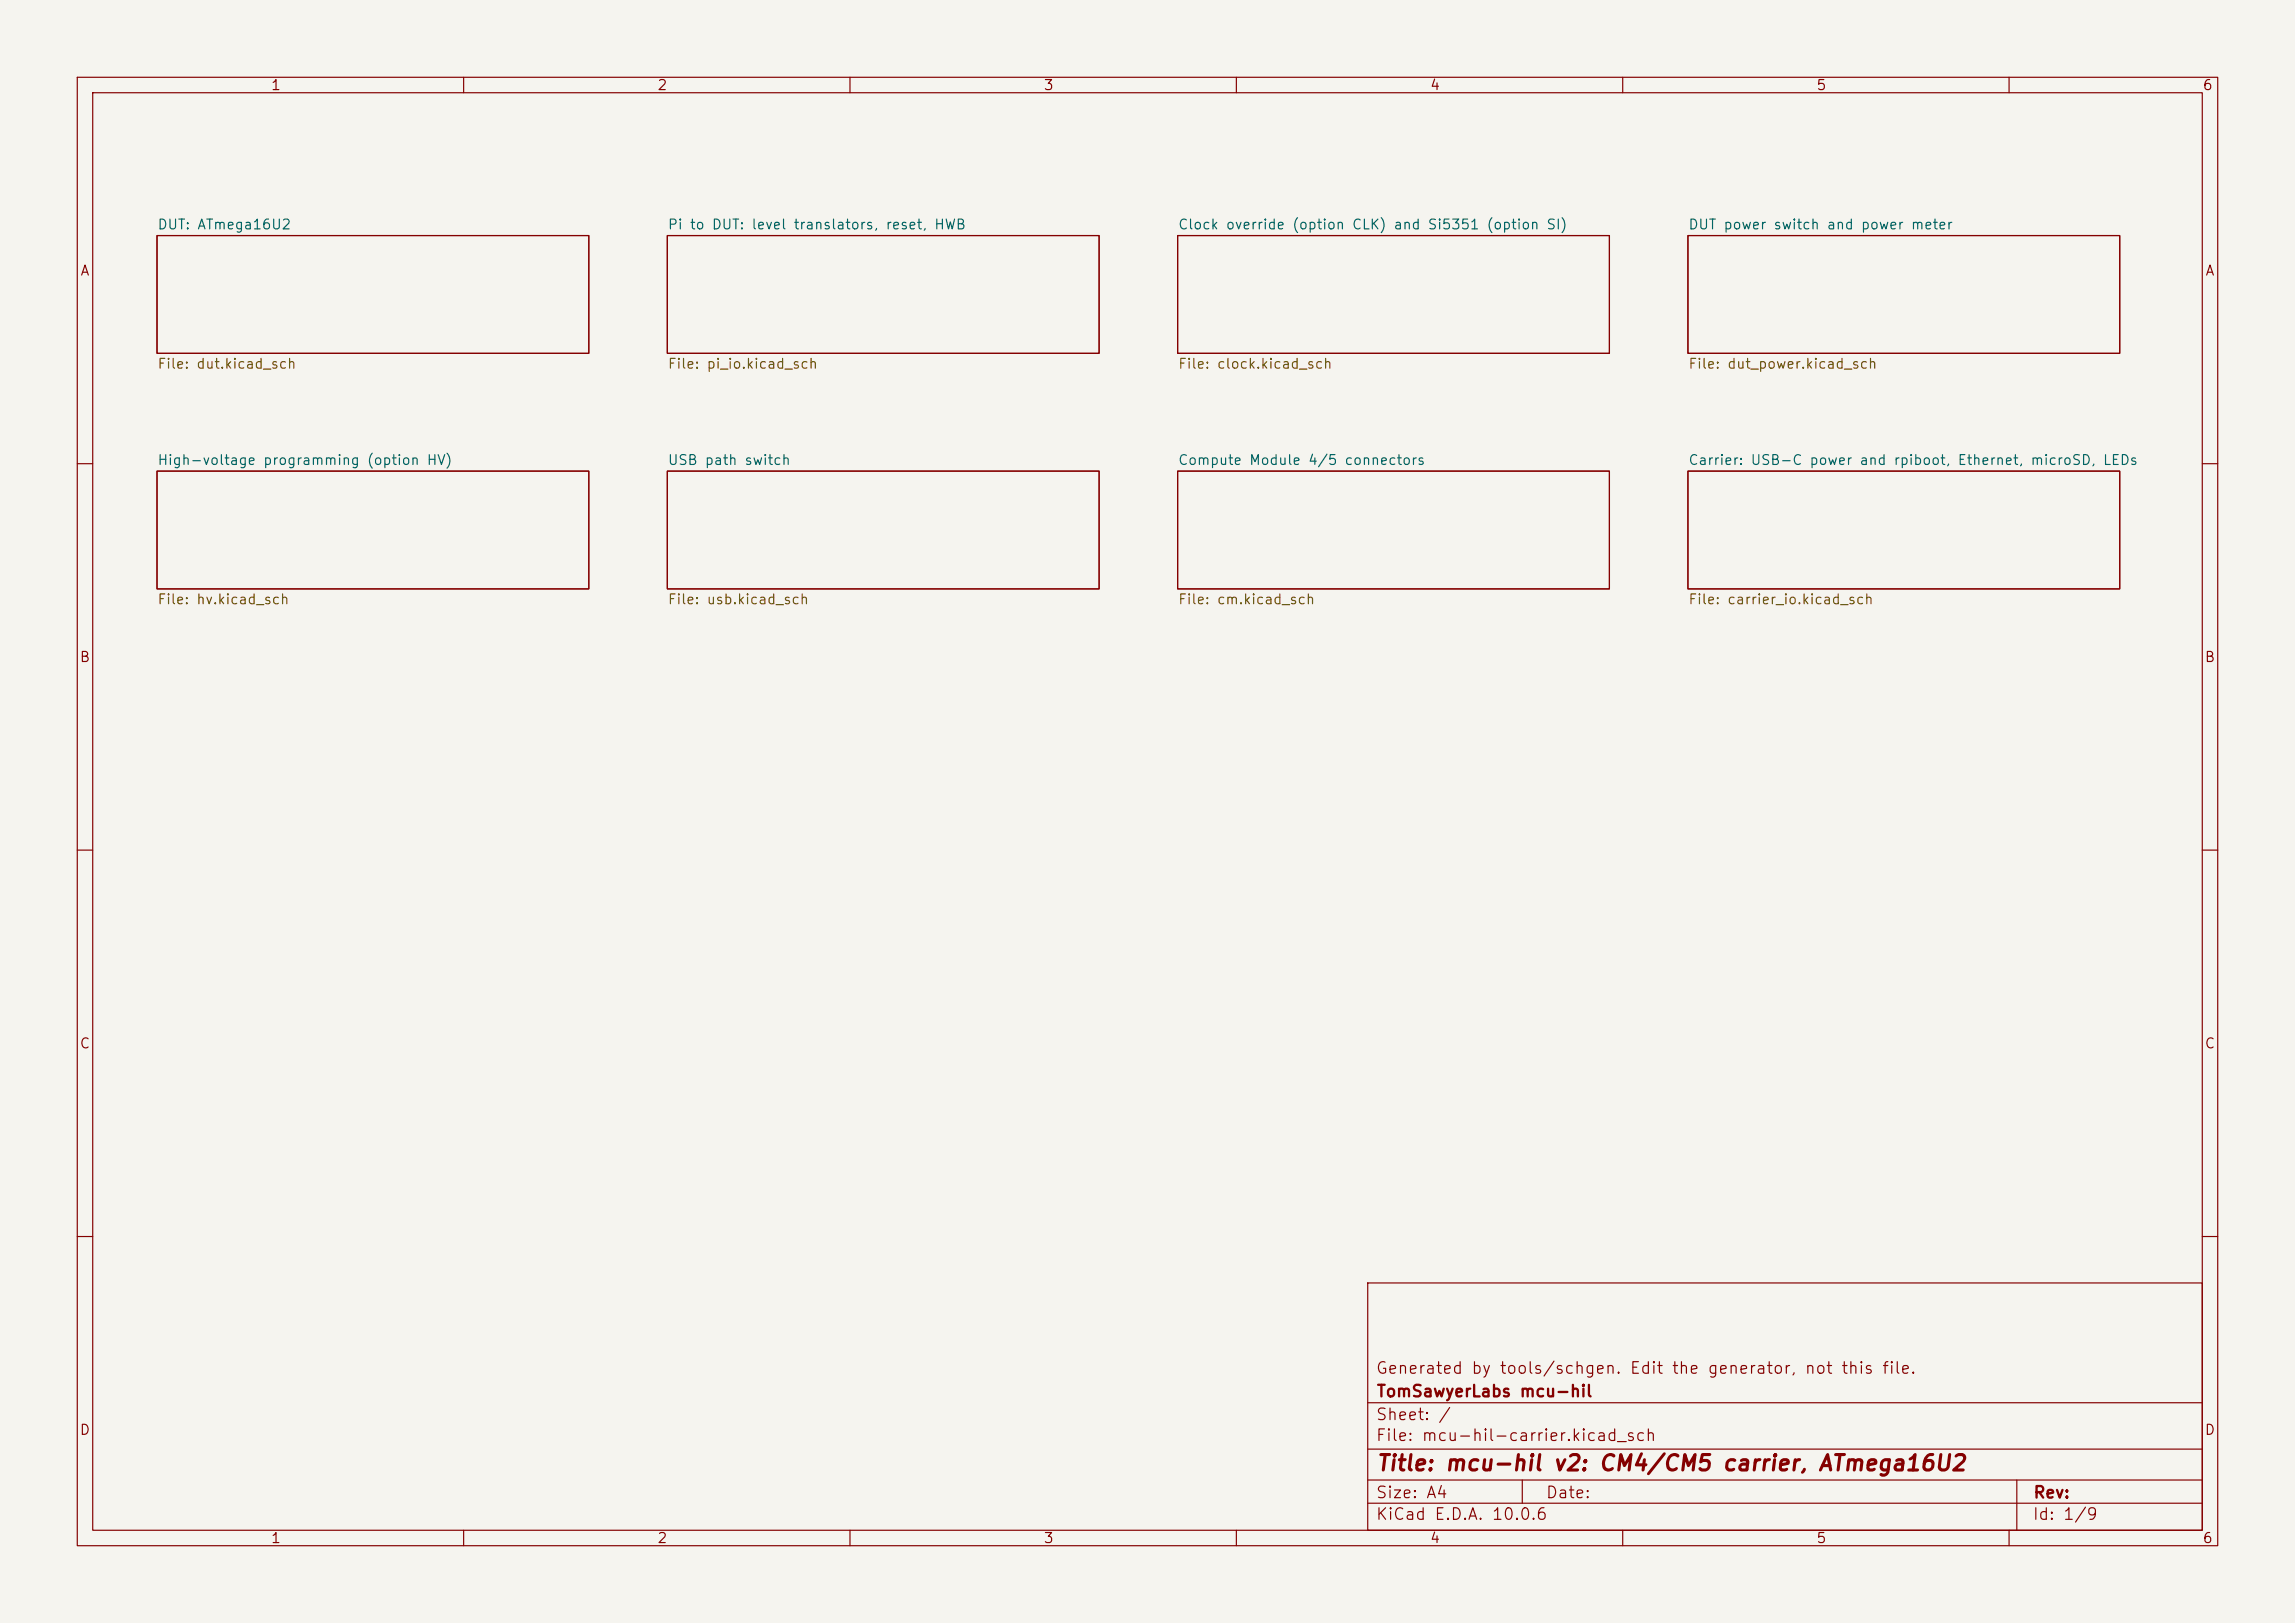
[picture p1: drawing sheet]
<svg xmlns="http://www.w3.org/2000/svg" width="297mm" height="210mm" viewBox="0 0 297 210" stroke-linecap="round" stroke-linejoin="round" font-family="sans-serif">
<defs><g id="words">
<text font-size="2" fill="#840000" x="178" y="190.8">Title: mcu-hil v2: CM4/CM5 carrier, ATmega16U2</text>
<g font-size="1.5" fill="#840000">
<text x="178" y="178.1">Generated by tools/schgen. Edit the generator, not this file.</text>
<text x="178" y="184.1">Sheet: /</text>
<text x="178" y="181.1">TomSawyerLabs mcu-hil</text>
<text x="178" y="186.8">File: mcu-hil-carrier.kicad_sch</text>
<text x="178" y="197">KiCad E.D.A. 10.0.6</text>
<text x="178" y="194.2">Size: A4</text>
<text x="200" y="194.2">Date:</text>
<text x="263" y="197">Id: 1/9</text>
<text x="263" y="194.2">Rev:</text>
</g>
<g font-size="1.3" fill="#840000">
<text x="35" y="12">1</text>
<text x="85" y="12">2</text>
<text x="135" y="12">3</text>
<text x="185" y="12">4</text>
<text x="235" y="12">5</text>
<text x="285" y="12">6</text>
<text x="10.3" y="36">A</text>
<text x="285.3" y="36">A</text>
<text x="10.2" y="86">B</text>
<text x="285.2" y="86">B</text>
<text x="10.2" y="136">C</text>
<text x="285.2" y="136">C</text>
<text x="10.2" y="186">D</text>
<text x="285.2" y="186">D</text>
<text x="35" y="200">1</text>
<text x="85" y="200">2</text>
<text x="135" y="200">3</text>
<text x="185" y="200">4</text>
<text x="235" y="200">5</text>
<text x="285" y="200">6</text>
</g>
<g font-size="1.3" fill="#006464">
<text x="20.3" y="30">DUT: ATmega16U2</text>
<text x="86.3" y="30">Pi to DUT: level translators, reset, HWB</text>
<text x="152.4" y="30">Clock override (option CLK) and Si5351 (option SI)</text>
<text x="218.4" y="30">DUT power switch and power meter</text>
<text x="20.3" y="60.5">High-voltage programming (option HV)</text>
<text x="86.3" y="60.5">USB path switch</text>
<text x="152.4" y="60.5">Compute Module 4/5 connectors</text>
<text x="218.4" y="60.5">Carrier: USB-C power and rpiboot, Ethernet, microSD, LEDs</text>
</g>
<g font-size="1.3" fill="#725600">
<text x="20.3" y="48">File: dut.kicad_sch</text>
<text x="86.3" y="48">File: pi_io.kicad_sch</text>
<text x="152.4" y="48">File: clock.kicad_sch</text>
<text x="218.4" y="48">File: dut_power.kicad_sch</text>
<text x="20.3" y="78.5">File: hv.kicad_sch</text>
<text x="86.3" y="78.5">File: usb.kicad_sch</text>
<text x="152.4" y="78.5">File: cm.kicad_sch</text>
<text x="218.4" y="78.5">File: carrier_io.kicad_sch</text>
</g>
</g></defs>
<path d="M0 0h297v210h-297z" fill="#f5f4ef" stroke="#f5f4ef" stroke-width=".13"/>
<g fill="none" stroke="#840000" stroke-width=".15">
<path d="M10 10h277v190h-277zM12 12h273v186h-273zM60 10v2M110 10v2M160 10v2M210 10v2M260 10v2M20.3 30.5h55.9v15.2h-55.9zM86.4 30.5h55.8v15.2h-55.8zM152.4 30.5h55.9v15.2h-55.9zM218.4 30.5h55.9v15.2h-55.9zM10 60h2"/>
<path d="M20.3 61h55.9v15.2h-55.9zM86.4 61h55.8v15.2h-55.8zM152.4 61h55.9v15.2h-55.9zM218.4 61h55.9v15.2h-55.9zM285 60h2M10 110h2M285 110h2M10 160h2M177 166h108v32h-108zM285 160h2M60 198v2M110 198v2"/>
<path d="M160 198v2M177 194.5h108M177 191.5h108M177 187.5h108M177 181.5h108M197 191.5v3M210 198v2M260 198v2M261 191.5v6.5"/>
</g>
<use href="#words"/>
</svg>
